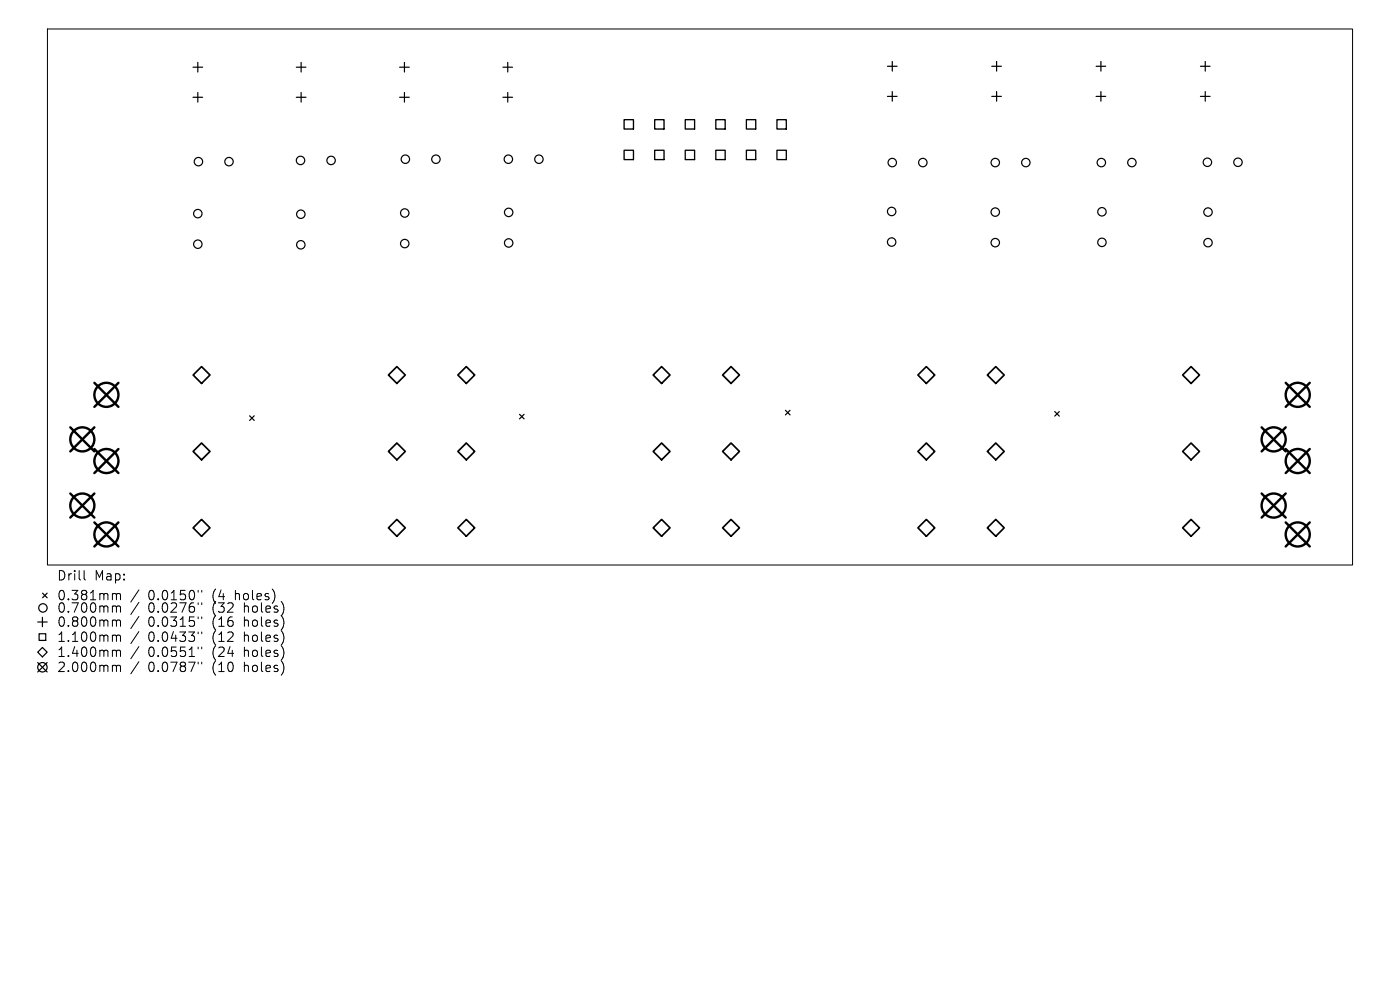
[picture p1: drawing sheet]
<svg xmlns="http://www.w3.org/2000/svg" width="297mm" height="210mm" viewBox="0 0 297 210" stroke-linecap="round" stroke-linejoin="round" font-family="sans-serif">
<defs><g id="words">
<g font-size="2.8">
<text x="12" y="123.4">Drill</text>
<text x="20" y="123.4">Map:</text>
<text x="12" y="127.6">0.381mm</text>
<text x="12" y="130.3">0.700mm</text>
<text x="31.4" y="127.6">0.0150&quot;</text>
<text x="31.4" y="130.3">0.0276&quot;</text>
<text x="45.2" y="127.6">(4</text>
<text x="45.2" y="130.3">(32</text>
<text x="50.1" y="127.6">holes)</text>
<text x="52" y="130.3">holes)</text>
<text x="12" y="133.2">0.800mm</text>
<text x="12" y="136.4">1.100mm</text>
<text x="31.4" y="133.2">0.0315&quot;</text>
<text x="31.4" y="136.4">0.0433&quot;</text>
<text x="45.2" y="133.2">(16</text>
<text x="45.2" y="136.4">(12</text>
<text x="52" y="133.2">holes)</text>
<text x="52" y="136.4">holes)</text>
<text x="12" y="139.6">1.400mm</text>
<text x="12" y="142.8">2.000mm</text>
<text x="31.4" y="139.6">0.0551&quot;</text>
<text x="31.4" y="142.8">0.0787&quot;</text>
<text x="45.2" y="139.6">(24</text>
<text x="45.2" y="142.8">(10</text>
<text x="52" y="139.6">holes)</text>
<text x="52" y="142.8">holes)</text>
</g>
</g></defs>
<g fill="none" stroke="#000" stroke-width=".21">
<path d="M10.1 6.2h276.8v113.7h-276.8zM17.8 121v1.7l.3 .3M24.1 125.9h.3l.3 .3M24.1 128.5l.5 .1 .1 .2M24.1 131.5h.3l.3 .3M24.1 134.7h.3l.3 .3M24.1 137.9h.3l.3 .3M24.7 138.2l.3-.3 .5 .1 .1 1.3M24.7 126.2l.3-.3 .5 .1 .1 1.2M24.7 126.2v1M24.7 128.8v1.1M24.7 131.8v1.1"/>
<path d="M24.7 135v1.1M24.7 138.2v1.1M24.7 128.8l.3-.3 .5 .1 .1 1.3M24.7 131.8l.3-.3 .5 .1 .1 1.3M24.7 135l.3-.3 .5 .1 .1 1.3M29.5 125.1l-1.7 2.6M29.5 127.8l-1.7 2.5M29.5 130.8l-1.7 2.5M29.5 134l-1.7 2.5M29.5 137.2l-1.7 2.5M42 125.2v.4M42 127.9v.4"/>
<path d="M42 130.9v.3M42 134.1v.3M42 137.3v.3M42.8 125.2v.4M42.8 127.9v.4M42.8 130.9v.3M42.8 134.1v.3M42.8 137.3v.3M24.1 141.1h.3l.3 .3M24.7 141.4v1.1M24.7 141.4l.3-.3 .5 .1 .1 1.3M29.5 140.4l-1.7 2.5"/>
<path d="M42 140.5v.3M42.8 140.5v.3"/>
</g>
<g fill="none" stroke="#000" stroke-width=".26">
<path d="M40.9 14.3h2.1M42 13.2v2.1M42 19.6v2.1M62.9 14.3h2M63.9 13.2v2.1M63.9 19.6v2.1M84.8 14.3h2M85.8 13.2v2.1M85.8 19.6v2.1M106.7 14.3h2M107.7 13.2v2.1M107.7 19.6v2.1"/>
<path d="M188.3 14.1h2M189.3 13v2.1M189.3 19.4v2.1M210.4 14.1h2M211.4 13v2.1M211.4 19.4v2.1M232.5 14.1h2.1M233.6 13v2.1M233.6 19.4v2.1M254.7 14.1h2M255.7 13v2.1M255.7 19.4v2.1"/>
<path d="M40.9 20.6h2.1M62.9 20.6h2M84.8 20.6h2M106.7 20.6h2M188.3 20.4h2M210.4 20.4h2M232.5 20.4h2.1M254.7 20.4h2M53 88.2l.9 1M53.9 88.2l-.9 1M110.2 87.9l1 1M111.2 87.9l-1 1"/>
<path d="M166.6 87l1 1M167.6 87l-1 1M223.8 87.3l.9 1M224.7 87.3l-.9 1M8 138.3l1-1 1 1-1 1zM8 131.9h2M8.3 134.4h1.4v1.5h-1.4zM9 130.9v2M9 125.8l1 1M10 125.8l-1 1M8 140.5l2 2M10 140.5l-2 2"/>
<circle cx="42.1" cy="34.3" r=".89"/>
<circle cx="48.6" cy="34.3" r=".89"/>
<circle cx="63.8" cy="34" r=".89"/>
<circle cx="70.2" cy="34" r=".89"/>
<circle cx="86" cy="33.8" r=".89"/>
<circle cx="92.5" cy="33.8" r=".89"/>
<circle cx="107.8" cy="33.8" r=".89"/>
<circle cx="114.3" cy="33.8" r=".89"/>
<circle cx="189.3" cy="34.5" r=".89"/>
<circle cx="195.8" cy="34.5" r=".89"/>
<circle cx="211.1" cy="34.5" r=".89"/>
<circle cx="217.6" cy="34.5" r=".89"/>
<circle cx="233.6" cy="34.5" r=".89"/>
<circle cx="240.1" cy="34.5" r=".89"/>
<circle cx="256.1" cy="34.4" r=".89"/>
<circle cx="262.6" cy="34.4" r=".89"/>
<circle cx="42" cy="45.3" r=".89"/>
<circle cx="42" cy="51.8" r=".89"/>
<circle cx="63.8" cy="51.9" r=".89"/>
<circle cx="63.8" cy="45.4" r=".89"/>
<circle cx="85.9" cy="51.7" r=".89"/>
<circle cx="85.9" cy="45.2" r=".89"/>
<circle cx="107.9" cy="51.5" r=".89"/>
<circle cx="107.9" cy="45.1" r=".89"/>
<circle cx="189.2" cy="44.9" r=".89"/>
<circle cx="189.2" cy="51.3" r=".89"/>
<circle cx="211.1" cy="51.5" r=".89"/>
<circle cx="211.1" cy="45" r=".89"/>
<circle cx="233.8" cy="44.9" r=".89"/>
<circle cx="233.8" cy="51.4" r=".89"/>
<circle cx="256.3" cy="51.5" r=".89"/>
<circle cx="256.3" cy="45" r=".89"/>
<circle cx="9.1" cy="129" r=".89"/>
<circle cx="9" cy="141.5" r="1"/>
</g>
<path d="M132.4 25.4h2v2h-2zM132.4 31.9h2v2h-2zM138.9 25.4h2v2h-2zM138.9 31.9h2v2h-2zM145.4 25.4h2v2h-2zM145.4 31.9h2v2h-2zM151.9 25.4h1.9v2h-1.9zM151.9 31.9h1.9v2h-1.9zM158.3 25.4h2v2h-2zM158.3 31.9h2v2h-2zM164.8 25.4h2v2h-2zM164.8 31.9h2v2h-2z" fill="none" stroke="#000" stroke-width=".28"/>
<g fill="none" stroke="#000" stroke-width=".36">
<path d="M41 79.6l1.8-1.8 1.7 1.8-1.7 1.7zM82.4 79.6l1.8-1.8 1.8 1.8-1.8 1.7zM97.1 79.6l1.8-1.8 1.8 1.8-1.8 1.7zM138.6 79.6l1.8-1.8 1.7 1.8-1.7 1.7zM153.3 79.6l1.8-1.8 1.8 1.8-1.8 1.7zM196.5 77.8l1.8 1.8-1.8 1.7-1.8-1.7zM209.5 79.6l1.7-1.8 1.8 1.8-1.8 1.7zM252.7 77.8l1.8 1.8-1.8 1.7-1.8-1.7zM41 95.8l1.8-1.8 1.7 1.8-1.7 1.7zM82.4 95.8l1.8-1.8 1.8 1.8-1.8 1.7zM97.1 95.8l1.8-1.8 1.8 1.8-1.8 1.7zM138.6 95.8l1.8-1.8 1.7 1.8-1.7 1.7z"/>
<path d="M153.3 95.8l1.8-1.8 1.8 1.8-1.8 1.7zM196.5 94l1.8 1.8-1.8 1.7-1.8-1.7zM209.5 95.8l1.7-1.8 1.8 1.8-1.8 1.7zM252.7 94l1.8 1.8-1.8 1.7-1.8-1.7zM41 112l1.8-1.8 1.7 1.8-1.7 1.8zM82.4 112l1.8-1.8 1.8 1.8-1.8 1.8zM97.1 112l1.8-1.8 1.8 1.8-1.8 1.8zM138.6 112l1.8-1.8 1.7 1.8-1.7 1.8zM153.3 112l1.8-1.8 1.8 1.8-1.8 1.8zM196.5 110.2l1.8 1.8-1.8 1.8-1.8-1.8zM209.5 112l1.7-1.8 1.8 1.8-1.8 1.8zM252.7 110.2l1.8 1.8-1.8 1.8-1.8-1.8z"/>
</g>
<g fill="none" stroke="#000" stroke-width=".51">
<path d="M14.9 90.6l5.1 5.2M20 90.6l-5.1 5.2M20 81.2l5.1 5.1M20 95.2l5.1 5.2M25.1 81.2l-5.1 5.1M25.1 95.2l-5.1 5.2M267.6 90.6l5.2 5.2M272.8 90.6l-5.2 5.2M272.8 81.2l5.1 5.1M272.8 95.2l5.1 5.2M277.9 81.2l-5.1 5.1M277.9 95.2l-5.1 5.2"/>
<path d="M14.9 104.7l5.1 5.1M20 104.7l-5.1 5.1M20 110.8l5.1 5.1M25.1 110.8l-5.1 5.1M267.6 104.7l5.2 5.1M272.8 104.7l-5.2 5.1M272.8 110.8l5.1 5.1M277.9 110.8l-5.1 5.1"/>
<circle cx="17.5" cy="93.2" r="2.55"/>
<circle cx="22.6" cy="83.8" r="2.55"/>
<circle cx="22.6" cy="97.8" r="2.55"/>
<circle cx="270.2" cy="93.2" r="2.55"/>
<circle cx="275.3" cy="83.8" r="2.55"/>
<circle cx="275.3" cy="97.8" r="2.55"/>
<circle cx="17.5" cy="107.2" r="2.55"/>
<circle cx="22.6" cy="113.4" r="2.55"/>
<circle cx="270.2" cy="107.2" r="2.55"/>
<circle cx="275.3" cy="113.4" r="2.55"/>
</g>
<use href="#words"/>
</svg>
